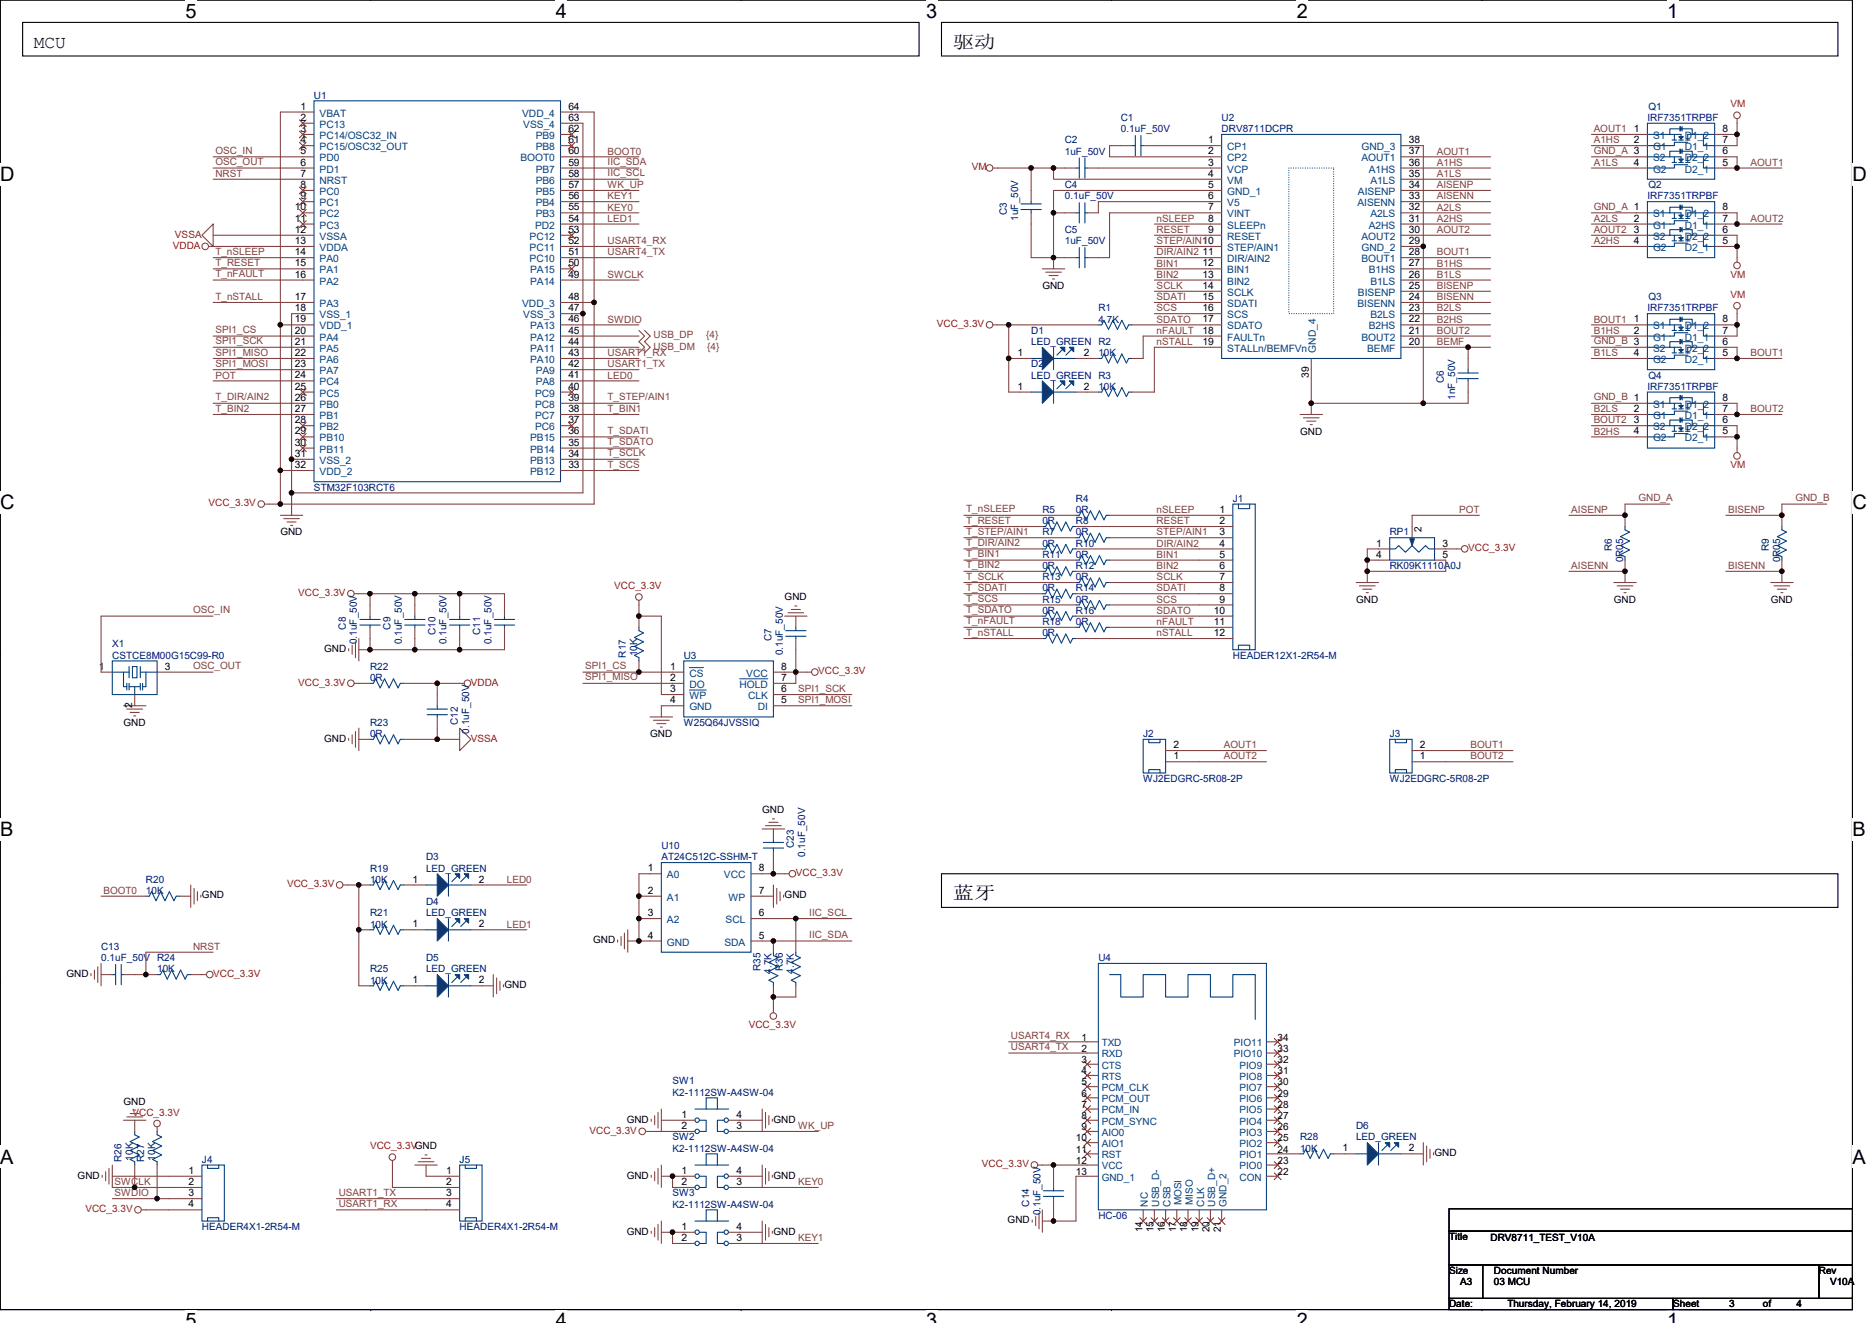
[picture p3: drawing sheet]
<svg xmlns="http://www.w3.org/2000/svg" width="297mm" height="210mm" viewBox="0 0 297 210" stroke-linecap="round" stroke-linejoin="round" font-family="sans-serif">
<defs><g id="words">
<g font-size="3.2">
<text x="29.4" y="2.8">5</text>
<text x="88.2" y="2.8">4</text>
<text x="147" y="2.8">3</text>
<text x="205.8" y="2.8">2</text>
<text x="264.5" y="2.8">1</text>
<text x="0" y="28.8">D</text>
<text x="293.9" y="28.8">D</text>
<text x="0" y="80.8">C</text>
<text x="293.9" y="80.8">C</text>
<text x="0" y="132.7">B</text>
<text x="293.9" y="132.7">B</text>
<text x="0" y="184.7">A</text>
<text x="293.9" y="184.7">A</text>
<text x="29.4" y="210.7">5</text>
<text x="88.2" y="210.7">4</text>
<text x="147" y="210.7">3</text>
<text x="205.8" y="210.7">2</text>
<text x="264.5" y="210.7">1</text>
</g>
<g font-size="2.8">
<text x="5.4" y="7.6">MCU</text>
<text x="151.2" y="7.6">驱动</text>
<text x="151.2" y="142.7">蓝牙</text>
</g>
<g font-size="1.6">
<text x="47.7" y="17.4">1</text>
<text x="90.2" y="17.4">64</text>
<text x="47.7" y="19.2">2</text>
<text x="47.7" y="21">3</text>
<text x="47.7" y="22.7">4</text>
<text x="90.2" y="19.2">63</text>
<text x="90.2" y="22.7">61</text>
<text x="90.2" y="21">62</text>
<text x="191.7" y="22.7">1</text>
<text x="223.5" y="22.7">38</text>
<text x="259.3" y="21">1</text>
<text x="259.3" y="22.7">2</text>
<text x="273.3" y="22.7">7</text>
<text x="273.3" y="21">8</text>
<text x="47.7" y="24.5">5</text>
<text x="47.7" y="26.3">6</text>
<text x="47.7" y="28.1">7</text>
<text x="47.7" y="29.8">8</text>
<text x="90.2" y="24.5">60</text>
<text x="90.2" y="29.8">57</text>
<text x="90.2" y="28.1">58</text>
<text x="90.2" y="26.3">59</text>
<text x="191.7" y="24.5">2</text>
<text x="191.7" y="26.3">3</text>
<text x="191.7" y="28.1">4</text>
<text x="191.7" y="29.8">5</text>
<text x="223.5" y="26.3">36</text>
<text x="223.5" y="24.5">37</text>
<text x="223.5" y="29.8">34</text>
<text x="223.5" y="28.1">35</text>
<text x="259.3" y="26.3">4</text>
<text x="273.3" y="26.3">5</text>
<text x="273.3" y="24.5">6</text>
<text x="46.8" y="33.4">10</text>
<text x="46.8" y="35.2">11</text>
<text x="47.7" y="31.6">9</text>
<text x="90.2" y="35.2">54</text>
<text x="90.2" y="33.4">55</text>
<text x="90.2" y="31.6">56</text>
<text x="191.7" y="31.6">6</text>
<text x="191.7" y="33.4">7</text>
<text x="191.7" y="35.2">8</text>
<text x="223.5" y="35.2">31</text>
<text x="223.5" y="31.6">33</text>
<text x="223.5" y="33.4">32</text>
<text x="259.3" y="35.2">2</text>
<text x="273.3" y="35.2">7</text>
<text x="273.3" y="33.4">8</text>
<text x="46.8" y="37">12</text>
<text x="46.8" y="38.7">13</text>
<text x="46.8" y="40.5">14</text>
<text x="90.2" y="40.5">51</text>
<text x="90.2" y="38.7">52</text>
<text x="90.2" y="37">53</text>
<text x="190.8" y="38.7">10</text>
<text x="190.8" y="40.5">11</text>
<text x="191.7" y="37">9</text>
<text x="223.5" y="38.7">29</text>
<text x="223.5" y="40.5">28</text>
<text x="223.5" y="37">30</text>
<text x="259.3" y="37">3</text>
<text x="259.3" y="38.7">4</text>
<text x="273.3" y="38.7">5</text>
<text x="273.3" y="37">6</text>
<text x="46.8" y="42.3">15</text>
<text x="46.8" y="44.1">16</text>
<text x="46.8" y="47.6">17</text>
<text x="90.2" y="47.6">48</text>
<text x="90.2" y="44.1">49</text>
<text x="90.2" y="42.3">50</text>
<text x="165.4" y="45.9">GND</text>
<text x="190.8" y="42.3">12</text>
<text x="190.8" y="44.1">13</text>
<text x="190.8" y="45.8">14</text>
<text x="190.8" y="47.6">15</text>
<text x="223.5" y="42.3">27</text>
<text x="223.5" y="47.6">24</text>
<text x="223.5" y="45.8">25</text>
<text x="223.5" y="44.1">26</text>
<text x="46.8" y="49.4">18</text>
<text x="46.8" y="51.2">19</text>
<text x="46.8" y="53">20</text>
<text x="90.2" y="49.4">47</text>
<text x="90.2" y="53">45</text>
<text x="90.2" y="51.2">46</text>
<text x="190.8" y="49.4">16</text>
<text x="190.8" y="51.2">17</text>
<text x="190.8" y="53">18</text>
<text x="223.5" y="51.2">22</text>
<text x="223.5" y="53">21</text>
<text x="223.5" y="49.4">23</text>
<text x="259.3" y="51.2">1</text>
<text x="259.3" y="53">2</text>
<text x="273.3" y="53">7</text>
<text x="273.3" y="51.2">8</text>
<text x="46.8" y="54.7">21</text>
<text x="46.8" y="56.5">22</text>
<text x="46.8" y="58.3">23</text>
<text x="90.2" y="58.3">42</text>
<text x="90.2" y="56.5">43</text>
<text x="90.2" y="54.7">44</text>
<text x="161.5" y="56.5">1</text>
<text x="172" y="56.5">2</text>
<text x="190.8" y="54.7">19</text>
<text x="207.7" y="60" transform="rotate(-90 207.7 60)">39</text>
<text x="223.5" y="54.7">20</text>
<text x="259.3" y="56.5">4</text>
<text x="273.3" y="56.5">5</text>
<text x="273.3" y="54.7">6</text>
<text x="46.8" y="60.1">24</text>
<text x="46.8" y="61.8">25</text>
<text x="46.8" y="63.6">26</text>
<text x="46.8" y="65.4">27</text>
<text x="90.2" y="65.4">38</text>
<text x="90.2" y="63.6">39</text>
<text x="90.2" y="61.8">40</text>
<text x="90.2" y="60.1">41</text>
<text x="161.5" y="61.8">1</text>
<text x="172" y="61.8">2</text>
<text x="259.3" y="65.4">2</text>
<text x="273.3" y="65.4">7</text>
<text x="273.3" y="63.6">8</text>
<text x="46.8" y="67.2">28</text>
<text x="46.8" y="69">29</text>
<text x="46.8" y="70.7">30</text>
<text x="90.2" y="67.2">37</text>
<text x="90.2" y="70.7">35</text>
<text x="90.2" y="69">36</text>
<text x="206.3" y="69">GND</text>
<text x="259.3" y="67.2">3</text>
<text x="259.3" y="69">4</text>
<text x="273.3" y="69">5</text>
<text x="273.3" y="67.2">6</text>
<text x="46.8" y="72.5">31</text>
<text x="46.8" y="74.3">32</text>
<text x="90.2" y="74.3">33</text>
<text x="90.2" y="72.5">34</text>
<text x="193.5" y="81.4">1</text>
<text x="193.5" y="83.2">2</text>
<text x="44.5" y="85">GND</text>
<text x="193.5" y="85">3</text>
<text x="193.5" y="86.7">4</text>
<text x="193.5" y="88.5">5</text>
<text x="218.4" y="86.7">1</text>
<text x="218.4" y="88.5">4</text>
<text x="225.5" y="84.5" transform="rotate(-90 225.5 84.5)">2</text>
<text x="228.9" y="86.7">3</text>
<text x="228.9" y="88.5">5</text>
<text x="124.5" y="95.3">GND</text>
<text x="193.5" y="90.3">6</text>
<text x="193.5" y="92.1">7</text>
<text x="193.5" y="93.9">8</text>
<text x="193.5" y="95.6">9</text>
<text x="215.2" y="95.7">GND</text>
<text x="256.1" y="95.7">GND</text>
<text x="281" y="95.7">GND</text>
<text x="192.6" y="97.4">10</text>
<text x="192.6" y="99.2">11</text>
<text x="192.6" y="101">12</text>
<text x="15.7" y="106.3">1</text>
<text x="26.2" y="106.3">3</text>
<text x="51.4" y="103.5">GND</text>
<text x="106.4" y="106.3">1</text>
<text x="124" y="106.3">8</text>
<text x="21" y="112.4" transform="rotate(-90 21 112.4)">2</text>
<text x="106.4" y="108.1">2</text>
<text x="106.4" y="111.6">4</text>
<text x="106.4" y="109.9">3</text>
<text x="124" y="111.6">5</text>
<text x="124" y="108.1">7</text>
<text x="124" y="109.9">6</text>
<text x="19.6" y="115.2">GND</text>
<text x="51.4" y="117.7">GND</text>
<text x="103.2" y="117">GND</text>
<text x="186.2" y="118.7">2</text>
<text x="225.3" y="118.7">2</text>
<text x="186.2" y="120.5">1</text>
<text x="225.3" y="120.5">1</text>
<text x="120.9" y="129.1">GND</text>
<text x="32" y="142.6">GND</text>
<text x="65.5" y="140.1">1</text>
<text x="76" y="140.1">2</text>
<text x="102.8" y="138.3">1</text>
<text x="102.8" y="141.9">2</text>
<text x="120.4" y="138.3">8</text>
<text x="120.4" y="141.9">7</text>
<text x="124.5" y="142.6">GND</text>
<text x="65.5" y="147.2">1</text>
<text x="76" y="147.2">2</text>
<text x="94.1" y="149.7">GND</text>
<text x="102.8" y="145.4">3</text>
<text x="102.8" y="149">4</text>
<text x="120.4" y="149">5</text>
<text x="120.4" y="145.4">6</text>
<text x="10.5" y="155">GND</text>
<text x="65.5" y="156.1">1</text>
<text x="76" y="156.1">2</text>
<text x="80" y="156.8">GND</text>
<text x="171.6" y="165.2">1</text>
<text x="171.6" y="166.9">2</text>
<text x="202.7" y="166.9">33</text>
<text x="202.7" y="165.2">34</text>
<text x="171.6" y="168.7">3</text>
<text x="171.6" y="170.5">4</text>
<text x="171.6" y="172.3">5</text>
<text x="202.7" y="172.3">30</text>
<text x="202.7" y="170.5">31</text>
<text x="202.7" y="168.7">32</text>
<text x="19.6" y="175.3">GND</text>
<text x="99.4" y="178.2">GND</text>
<text x="108.1" y="177.4">1</text>
<text x="108.1" y="179.2">2</text>
<text x="116.9" y="177.4">4</text>
<text x="116.9" y="179.2">3</text>
<text x="122.7" y="178.2">GND</text>
<text x="171.6" y="174.1">6</text>
<text x="171.6" y="175.8">7</text>
<text x="171.6" y="177.6">8</text>
<text x="171.6" y="179.4">9</text>
<text x="202.7" y="179.4">26</text>
<text x="202.7" y="177.6">27</text>
<text x="202.7" y="175.8">28</text>
<text x="202.7" y="174.1">29</text>
<text x="170.7" y="181.2">10</text>
<text x="170.7" y="182.9">11</text>
<text x="170.7" y="184.7">12</text>
<text x="202.7" y="184.7">23</text>
<text x="202.7" y="182.9">24</text>
<text x="202.7" y="181.2">25</text>
<text x="213" y="182.8">1</text>
<text x="223.5" y="182.8">2</text>
<text x="227.6" y="183.5">GND</text>
<text x="12.3" y="187">GND</text>
<text x="29.9" y="186.3">1</text>
<text x="29.9" y="188.1">2</text>
<text x="29.9" y="189.9">3</text>
<text x="29.9" y="191.6">4</text>
<text x="70.8" y="186.3">1</text>
<text x="70.8" y="188.1">2</text>
<text x="70.8" y="189.9">3</text>
<text x="70.8" y="191.6">4</text>
<text x="99.4" y="187">GND</text>
<text x="108.1" y="186.3">1</text>
<text x="108.1" y="188.1">2</text>
<text x="116.9" y="186.3">4</text>
<text x="116.9" y="188.1">3</text>
<text x="122.7" y="187">GND</text>
<text x="170.7" y="186.5">13</text>
<text x="202.7" y="186.5">22</text>
<text x="99.4" y="195.9">GND</text>
<text x="108.1" y="195.2">1</text>
<text x="108.1" y="197">2</text>
<text x="116.9" y="195.2">4</text>
<text x="116.9" y="197">3</text>
<text x="122.7" y="195.9">GND</text>
<text x="159.9" y="194.2">GND</text>
<text x="181.3" y="195.6" transform="rotate(-90 181.3 195.6)">14</text>
<text x="183" y="195.6" transform="rotate(-90 183 195.6)">15</text>
<text x="184.8" y="195.6" transform="rotate(-90 184.8 195.6)">16</text>
<text x="186.6" y="195.6" transform="rotate(-90 186.6 195.6)">17</text>
<text x="188.4" y="195.6" transform="rotate(-90 188.4 195.6)">18</text>
<text x="190.2" y="195.6" transform="rotate(-90 190.2 195.6)">19</text>
<text x="191.9" y="195.6" transform="rotate(-90 191.9 195.6)">20</text>
<text x="193.7" y="195.6" transform="rotate(-90 193.7 195.6)">21</text>
<text x="229.9" y="196.8">Title</text>
<text x="236.5" y="197">DRV8711_TEST_V10A</text>
<text x="229.9" y="202.2">Size</text>
<text x="231.7" y="203.9">A3</text>
<text x="237" y="203.9">03 MCU</text>
<text x="237" y="202.2">Document Number</text>
<text x="288.6" y="202.2">Rev</text>
<text x="290.4" y="203.9">V10A</text>
<text x="229.9" y="207.5">Date:</text>
<text x="239.2" y="207.5">Thursday, February 14, 2019</text>
<text x="265.5" y="207.5">Sheet</text>
<text x="274.4" y="207.5">3</text>
<text x="279.7" y="207.5">of</text>
<text x="285" y="207.5">4</text>
</g>
<g font-size="1.6" fill="#000080">
<text x="49.8" y="15.6">U1</text>
<text x="261.6" y="17.4">Q1</text>
<text x="168.9" y="22.8">C2</text>
<text x="177.8" y="19.2">C1</text>
<text x="177.8" y="21">0.1uF_50V</text>
<text x="193.8" y="19.2">U2</text>
<text x="193.8" y="21">DRV8711DCPR</text>
<text x="261.4" y="19.2">IRF7351TRPBF</text>
<text x="168.9" y="29.9">C4</text>
<text x="168.9" y="24.5">1uF_50V</text>
<text x="261.6" y="29.9">Q2</text>
<text x="159.8" y="34.1" transform="rotate(-90 159.8 34.1)">C3</text>
<text x="161.5" y="35" transform="rotate(-90 161.5 35)">1uF_50V</text>
<text x="168.9" y="31.6">0.1uF_50V</text>
<text x="261.4" y="31.6">IRF7351TRPBF</text>
<text x="168.9" y="37">C5</text>
<text x="168.9" y="38.8">1uF_50V</text>
<text x="261.6" y="47.6">Q3</text>
<text x="163.6" y="53">D1</text>
<text x="174.3" y="49.4">R1</text>
<text x="174.3" y="51.2">4.7K</text>
<text x="261.4" y="49.4">IRF7351TRPBF</text>
<text x="163.6" y="54.8">LED_GREEN R2</text>
<text x="163.6" y="58.3">D2</text>
<text x="174.3" y="56.5">10K</text>
<text x="163.6" y="60.1">LED_GREEN R3</text>
<text x="174.3" y="61.9">10K</text>
<text x="229.1" y="60.8" transform="rotate(-90 229.1 60.8)">C6</text>
<text x="230.9" y="63.5" transform="rotate(-90 230.9 63.5)">1nF_50V</text>
<text x="261.4" y="61.9">IRF7351TRPBF</text>
<text x="261.6" y="60.1">Q4</text>
<text x="49.8" y="77.9">STM32F103RCT6</text>
<text x="165.4" y="81.4">R5</text>
<text x="165.4" y="83.2">0R</text>
<text x="170.7" y="83.2">R8</text>
<text x="170.7" y="79.7">R4</text>
<text x="170.7" y="81.4">0R</text>
<text x="195.6" y="79.7">J1</text>
<text x="165.4" y="85">R7</text>
<text x="165.4" y="86.8">0R</text>
<text x="165.4" y="88.5">R11</text>
<text x="170.7" y="85">0R</text>
<text x="170.7" y="86.8">R10</text>
<text x="170.7" y="88.5">0R</text>
<text x="220.5" y="85">RP1</text>
<text x="255.8" y="87.5" transform="rotate(-90 255.8 87.5)">R6</text>
<text x="257.6" y="89.3" transform="rotate(-90 257.6 89.3)">0R05</text>
<text x="280.7" y="87.5" transform="rotate(-90 280.7 87.5)">R9</text>
<text x="282.4" y="89.3" transform="rotate(-90 282.4 89.3)">0R05</text>
<text x="165.4" y="92.1">R13</text>
<text x="165.4" y="93.9">0R</text>
<text x="165.4" y="95.7">R15</text>
<text x="165.4" y="90.3">0R</text>
<text x="170.7" y="90.3">R12</text>
<text x="170.7" y="92.1">0R</text>
<text x="170.7" y="93.9">R14</text>
<text x="170.7" y="95.7">0R</text>
<text x="220.5" y="90.3">RK09K1110A0J</text>
<text x="54.9" y="99.9" transform="rotate(-90 54.9 99.9)">C8</text>
<text x="62" y="99.9" transform="rotate(-90 62 99.9)">C9</text>
<text x="69.1" y="100.8" transform="rotate(-90 69.1 100.8)">C10</text>
<text x="76.2" y="100.8" transform="rotate(-90 76.2 100.8)">C11</text>
<text x="122.4" y="101.7" transform="rotate(-90 122.4 101.7)">C7</text>
<text x="165.4" y="99.2">R18</text>
<text x="165.4" y="101">0R</text>
<text x="165.4" y="97.4">0R</text>
<text x="170.7" y="97.4">R16</text>
<text x="170.7" y="99.2">0R</text>
<text x="17.8" y="102.8">X1</text>
<text x="17.8" y="104.5">CSTCE8M00G15C99-R0</text>
<text x="56.6" y="102.2" transform="rotate(-90 56.6 102.2)">0.1uF_50V</text>
<text x="58.7" y="106.3">R22</text>
<text x="63.8" y="102.2" transform="rotate(-90 63.8 102.2)">0.1uF_50V</text>
<text x="70.9" y="102.2" transform="rotate(-90 70.9 102.2)">0.1uF_50V</text>
<text x="78" y="102.2" transform="rotate(-90 78 102.2)">0.1uF_50V</text>
<text x="99.3" y="104.4" transform="rotate(-90 99.3 104.4)">R17</text>
<text x="101.1" y="104.2" transform="rotate(-90 101.1 104.2)">10K</text>
<text x="108.5" y="104.5">U3</text>
<text x="124.2" y="104" transform="rotate(-90 124.2 104)">0.1uF_50V</text>
<text x="195.6" y="104.5">HEADER12X1-2R54-M</text>
<text x="58.7" y="108.1">0R</text>
<text x="58.7" y="115.2">R23</text>
<text x="58.7" y="117">0R</text>
<text x="72.6" y="115" transform="rotate(-90 72.6 115)">C12</text>
<text x="74.4" y="116.5" transform="rotate(-90 74.4 116.5)">0.1uF_50V</text>
<text x="108.5" y="115.2">W25Q64JVSSIQ</text>
<text x="181.4" y="117">J2</text>
<text x="220.5" y="117">J3</text>
<text x="181.4" y="124.1">WJ2EDGRC-5R08-2P</text>
<text x="220.5" y="124.1">WJ2EDGRC-5R08-2P</text>
<text x="67.6" y="136.5">D3</text>
<text x="104.9" y="134.8">U10</text>
<text x="104.9" y="136.5">AT24C512C-SSHM-T</text>
<text x="126" y="134.6" transform="rotate(-90 126 134.6)">C23</text>
<text x="127.8" y="136" transform="rotate(-90 127.8 136)">0.1uF_50V</text>
<text x="23.2" y="140.1">R20</text>
<text x="23.2" y="141.9">10K</text>
<text x="58.7" y="138.3">R19</text>
<text x="58.7" y="140.1">10K</text>
<text x="67.6" y="143.7">D4</text>
<text x="67.6" y="138.3">LED_GREEN</text>
<text x="58.7" y="145.4">R21</text>
<text x="58.7" y="147.2">10K</text>
<text x="67.6" y="145.4">LED_GREEN</text>
<text x="16" y="150.8">C13</text>
<text x="16" y="152.5">0.1uF_50V R24</text>
<text x="24.9" y="154.3">10K</text>
<text x="58.7" y="154.3">R25</text>
<text x="67.6" y="152.5">D5</text>
<text x="67.6" y="154.3">LED_GREEN</text>
<text x="120.6" y="154.2" transform="rotate(-90 120.6 154.2)">R35</text>
<text x="122.4" y="154.5" transform="rotate(-90 122.4 154.5)">4.7K</text>
<text x="124.2" y="154.2" transform="rotate(-90 124.2 154.2)">R36</text>
<text x="126" y="154.5" transform="rotate(-90 126 154.5)">4.7K</text>
<text x="174.3" y="152.5">U4</text>
<text x="58.7" y="156.1">10K</text>
<text x="106.7" y="172.1">SW1</text>
<text x="106.7" y="173.9">K2-1112SW-A4SW-04</text>
<text x="215.2" y="179.2">D6</text>
<text x="19.3" y="184.4" transform="rotate(-90 19.3 184.4)">R26</text>
<text x="21.1" y="184.2" transform="rotate(-90 21.1 184.2)">10K</text>
<text x="22.9" y="184.4" transform="rotate(-90 22.9 184.4)">R27</text>
<text x="24.6" y="184.2" transform="rotate(-90 24.6 184.2)">10K</text>
<text x="32" y="184.6">J4</text>
<text x="72.9" y="184.6">J5</text>
<text x="106.7" y="181">SW2</text>
<text x="106.7" y="182.8">K2-1112SW-A4SW-04</text>
<text x="206.3" y="181">R28</text>
<text x="206.3" y="182.8">10K</text>
<text x="215.2" y="181">LED_GREEN</text>
<text x="106.7" y="189.9">SW3</text>
<text x="106.7" y="191.7">K2-1112SW-A4SW-04</text>
<text x="163.3" y="191.5" transform="rotate(-90 163.3 191.5)">C14</text>
<text x="32" y="195.2">HEADER4X1-2R54-M</text>
<text x="72.9" y="195.2">HEADER4X1-2R54-M</text>
<text x="165.1" y="192.9" transform="rotate(-90 165.1 192.9)">0.1uF_50V</text>
<text x="174.3" y="193.4">HC-06</text>
</g>
<g font-size="1.6" fill="#f00">
<text x="274.6" y="17.1">VM</text>
<text x="154.2" y="27">VM</text>
<text x="27.4" y="39.5">VDDA</text>
<text x="27.8" y="37.7">VSSA</text>
<text x="274.6" y="44.1">VM</text>
<text x="274.6" y="47.3">VM</text>
<text x="148.7" y="51.9">VCC_3.3V</text>
<text x="274.6" y="74.3">VM</text>
<text x="33.1" y="80.4">VCC_3.3V</text>
<text x="233" y="87.5">VCC_3.3V</text>
<text x="47.3" y="94.6">VCC_3.3V</text>
<text x="97.5" y="93.5">VCC_3.3V</text>
<text x="129.8" y="107">VCC_3.3V</text>
<text x="47.3" y="108.8">VCC_3.3V</text>
<text x="74.7" y="108.8">VDDA</text>
<text x="74.7" y="117.7">VSSA</text>
<text x="45.5" y="140.8">VCC_3.3V</text>
<text x="126.3" y="139">VCC_3.3V</text>
<text x="33.8" y="155">VCC_3.3V</text>
<text x="118.8" y="163.2">VCC_3.3V</text>
<text x="21" y="177.1">VCC_3.3V</text>
<text x="93.6" y="179.9">VCC_3.3V</text>
<text x="58.7" y="182.4">VCC_3.3VGND</text>
<text x="155.8" y="185.3">VCC_3.3V</text>
<text x="13.5" y="192.4">VCC_3.3V</text>
</g>
<g font-size="1.6" fill="#004080">
<text x="50.7" y="18.5">VBAT</text>
<text x="50.7" y="20.3">PC13</text>
<text x="50.7" y="22.1">PC14/OSC32_IN</text>
<text x="50.7" y="23.8">PC15/OSC32_OUT</text>
<text x="82.9" y="18.5">VDD_4</text>
<text x="83" y="20.3">VSS_4</text>
<text x="85" y="23.8">PB8</text>
<text x="85" y="22.1">PB9</text>
<text x="194.7" y="23.8">CP1</text>
<text x="216" y="23.8">GND_3</text>
<text x="262.3" y="22.1">S1</text>
<text x="262.3" y="23.8">G1</text>
<text x="267.4" y="23.8">D1_1</text>
<text x="267.4" y="22.1">D1_2</text>
<text x="50.7" y="25.6">PD0</text>
<text x="50.7" y="27.4">PD1</text>
<text x="50.7" y="29.2">NRST</text>
<text x="82.6" y="25.6">BOOT0</text>
<text x="85" y="29.2">PB6</text>
<text x="85" y="27.4">PB7</text>
<text x="194.7" y="25.6">CP2</text>
<text x="194.7" y="27.4">VCP</text>
<text x="194.7" y="29.2">VM</text>
<text x="216" y="25.6">AOUT1</text>
<text x="217.2" y="27.4">A1HS</text>
<text x="217.5" y="29.2">A1LS</text>
<text x="262.3" y="25.6">S2</text>
<text x="262.3" y="27.4">G2</text>
<text x="267.4" y="27.4">D2_1</text>
<text x="267.4" y="25.6">D2_2</text>
<text x="50.7" y="30.9">PC0</text>
<text x="50.7" y="32.7">PC1</text>
<text x="50.7" y="34.5">PC2</text>
<text x="85" y="34.5">PB3</text>
<text x="85" y="32.7">PB4</text>
<text x="85" y="30.9">PB5</text>
<text x="194.7" y="30.9">GND_1</text>
<text x="194.7" y="32.7">V5</text>
<text x="194.7" y="34.5">VINT</text>
<text x="215.4" y="32.7">AISENN</text>
<text x="215.5" y="30.9">AISENP</text>
<text x="217.5" y="34.5">A2LS</text>
<text x="262.3" y="34.5">S1</text>
<text x="267.4" y="34.5">D1_2</text>
<text x="50.7" y="36.3">PC3</text>
<text x="50.7" y="38.1">VSSA</text>
<text x="50.7" y="39.8">VDDA</text>
<text x="50.7" y="41.6">PA0</text>
<text x="84" y="41.6">PC10</text>
<text x="84" y="39.8">PC11</text>
<text x="84" y="38.1">PC12</text>
<text x="84.9" y="36.3">PD2</text>
<text x="194.7" y="36.3">SLEEPn</text>
<text x="194.7" y="38.1">RESET</text>
<text x="194.7" y="39.8">STEP/AIN1</text>
<text x="194.7" y="41.6">DIR/AIN2</text>
<text x="216" y="41.6">BOUT1</text>
<text x="216" y="38.1">AOUT2</text>
<text x="216" y="39.8">GND_2</text>
<text x="217.2" y="36.3">A2HS</text>
<text x="262.3" y="36.3">G1</text>
<text x="262.3" y="38.1">S2</text>
<text x="262.3" y="39.8">G2</text>
<text x="267.4" y="39.8">D2_1</text>
<text x="267.4" y="38.1">D2_2</text>
<text x="267.4" y="36.3">D1_1</text>
<text x="50.7" y="43.4">PA1</text>
<text x="50.7" y="45.2">PA2</text>
<text x="84.1" y="45.2">PA14</text>
<text x="84.1" y="43.4">PA15</text>
<text x="194.7" y="43.4">BIN1</text>
<text x="194.7" y="45.2">BIN2</text>
<text x="194.7" y="46.9">SCLK</text>
<text x="215.5" y="46.9">BISENP</text>
<text x="217.2" y="43.4">B1HS</text>
<text x="217.5" y="45.2">B1LS</text>
<text x="50.7" y="48.7">PA3</text>
<text x="50.7" y="50.5">VSS_1</text>
<text x="50.7" y="52.3">VDD_1</text>
<text x="82.9" y="48.7">VDD_3</text>
<text x="83" y="50.5">VSS_3</text>
<text x="84.1" y="52.3">PA13</text>
<text x="194.7" y="48.7">SDATI</text>
<text x="194.7" y="50.5">SCS</text>
<text x="194.7" y="52.3">SDATO</text>
<text x="215.4" y="48.7">BISENN</text>
<text x="217.2" y="52.3">B2HS</text>
<text x="217.5" y="50.5">B2LS</text>
<text x="262.3" y="52.3">S1</text>
<text x="267.4" y="52.3">D1_2</text>
<text x="50.7" y="54.1">PA4</text>
<text x="50.7" y="55.8">PA5</text>
<text x="50.7" y="57.6">PA6</text>
<text x="50.7" y="59.4">PA7</text>
<text x="84.1" y="57.6">PA10</text>
<text x="84.1" y="55.8">PA11</text>
<text x="84.1" y="54.1">PA12</text>
<text x="85" y="59.4">PA9</text>
<text x="194.7" y="54.1">FAULTn</text>
<text x="194.7" y="55.8">STALLn/BEMFVn</text>
<text x="208.8" y="56" transform="rotate(-90 208.8 56)">GND_4</text>
<text x="216" y="54.1">BOUT2</text>
<text x="216.9" y="55.8">BEMF</text>
<text x="262.3" y="54.1">G1</text>
<text x="262.3" y="55.8">S2</text>
<text x="262.3" y="57.6">G2</text>
<text x="267.4" y="57.6">D2_1</text>
<text x="267.4" y="55.8">D2_2</text>
<text x="267.4" y="54.1">D1_1</text>
<text x="50.7" y="61.2">PC4</text>
<text x="50.7" y="62.9">PC5</text>
<text x="50.7" y="64.7">PB0</text>
<text x="84.9" y="64.7">PC8</text>
<text x="84.9" y="62.9">PC9</text>
<text x="85" y="61.2">PA8</text>
<text x="262.3" y="64.7">S1</text>
<text x="267.4" y="64.7">D1_2</text>
<text x="50.7" y="66.5">PB1</text>
<text x="50.7" y="68.3">PB2</text>
<text x="50.7" y="70.1">PB10</text>
<text x="50.7" y="71.8">PB11</text>
<text x="84.1" y="71.8">PB14</text>
<text x="84.1" y="70.1">PB15</text>
<text x="84.9" y="68.3">PC6</text>
<text x="84.9" y="66.5">PC7</text>
<text x="262.3" y="66.5">G1</text>
<text x="262.3" y="68.3">S2</text>
<text x="262.3" y="70.1">G2</text>
<text x="267.4" y="70.1">D2_1</text>
<text x="267.4" y="68.3">D2_2</text>
<text x="267.4" y="66.5">D1_1</text>
<text x="50.7" y="73.6">VSS_2</text>
<text x="50.7" y="75.4">VDD_2</text>
<text x="84.1" y="75.4">PB12</text>
<text x="84.1" y="73.6">PB13</text>
<text x="109.4" y="107.4">CS</text>
<text x="118.4" y="107.4">VCC</text>
<text x="109.4" y="109.2">DO</text>
<text x="109.4" y="111">WP</text>
<text x="109.4" y="112.7">GND</text>
<text x="117.4" y="109.2">HOLD</text>
<text x="118.7" y="111">CLK</text>
<text x="120.2" y="112.7">DI</text>
<text x="105.8" y="139.4">A0</text>
<text x="105.8" y="143">A1</text>
<text x="114.9" y="139.4">VCC</text>
<text x="115.6" y="143">WP</text>
<text x="105.8" y="146.5">A2</text>
<text x="115.1" y="146.5">SCL</text>
<text x="105.8" y="150.1">GND</text>
<text x="115" y="150.1">SDA</text>
<text x="174.8" y="166.1">TXD</text>
<text x="174.8" y="167.8">RXD</text>
<text x="195.8" y="167.8">PIO10</text>
<text x="195.8" y="166.1">PIO11</text>
<text x="174.8" y="169.6">CTS</text>
<text x="174.8" y="171.4">RTS</text>
<text x="174.8" y="173.2">PCM_CLK</text>
<text x="196.7" y="173.2">PIO7</text>
<text x="196.7" y="171.4">PIO8</text>
<text x="196.7" y="169.6">PIO9</text>
<text x="174.8" y="174.9">PCM_OUT</text>
<text x="174.8" y="176.7">PCM_IN</text>
<text x="174.8" y="178.5">PCM_SYNC</text>
<text x="196.7" y="178.5">PIO4</text>
<text x="196.7" y="176.7">PIO5</text>
<text x="196.7" y="174.9">PIO6</text>
<text x="174.8" y="180.3">AIO0</text>
<text x="174.8" y="182.1">AIO1</text>
<text x="174.8" y="183.8">RST</text>
<text x="174.8" y="185.6">VCC</text>
<text x="196.7" y="185.6">PIO0</text>
<text x="196.7" y="183.8">PIO1</text>
<text x="196.7" y="182.1">PIO2</text>
<text x="196.7" y="180.3">PIO3</text>
<text x="174.8" y="187.4">GND_1</text>
<text x="182.2" y="191.5" transform="rotate(-90 182.2 191.5)">NC</text>
<text x="183.9" y="191.5" transform="rotate(-90 183.9 191.5)">USB_D-</text>
<text x="185.7" y="191.5" transform="rotate(-90 185.7 191.5)">CSB</text>
<text x="187.5" y="191.3" transform="rotate(-90 187.5 191.3)">MOSI</text>
<text x="189.3" y="191.3" transform="rotate(-90 189.3 191.3)">MISO</text>
<text x="191" y="191.5" transform="rotate(-90 191 191.5)">CLK</text>
<text x="192.8" y="191.5" transform="rotate(-90 192.8 191.5)">USB_D+</text>
<text x="194.6" y="191.5" transform="rotate(-90 194.6 191.5)">GND_2</text>
<text x="196.7" y="187.4">CON</text>
</g>
<g font-size="1.6" fill="#804040">
<text x="252.9" y="21">AOUT1</text>
<text x="252.9" y="22.8">A1HS</text>
<text x="34.2" y="24.4">OSC_IN</text>
<text x="34.2" y="26.2">OSC_OUT</text>
<text x="34.2" y="28.1">NRST</text>
<text x="96.4" y="24.5">BOOT0</text>
<text x="96.4" y="29.8">WK_UP</text>
<text x="96.4" y="28">IIC_SCL</text>
<text x="96.4" y="26.2">IIC_SDA</text>
<text x="228" y="24.5">AOUT1</text>
<text x="228" y="26.3">A1HS</text>
<text x="228" y="28.1">A1LS</text>
<text x="228" y="29.9">AISENP</text>
<text x="252.9" y="24.4">GND_A 3</text>
<text x="252.9" y="26.3">A1LS</text>
<text x="277.8" y="26.3">AOUT1</text>
<text x="96.4" y="35.2">LED1</text>
<text x="96.4" y="33.4">KEY0</text>
<text x="96.4" y="31.6">KEY1</text>
<text x="183.5" y="35.2">nSLEEP</text>
<text x="228" y="31.6">AISENN</text>
<text x="228" y="33.4">A2LS</text>
<text x="228" y="35.2">A2HS</text>
<text x="252.9" y="33.3">GND_A 1</text>
<text x="252.9" y="35.2">A2LS</text>
<text x="277.8" y="35.2">AOUT2</text>
<text x="34.2" y="40.4">T_nSLEEP</text>
<text x="96.4" y="40.4">USART4_TX</text>
<text x="96.4" y="38.7">USART4_RX</text>
<text x="183.5" y="37">RESET</text>
<text x="183.5" y="38.8">STEP/AIN1</text>
<text x="183.5" y="40.5">DIR/AIN2</text>
<text x="228" y="37">AOUT2</text>
<text x="228" y="40.5">BOUT1</text>
<text x="252.9" y="37">AOUT2</text>
<text x="252.9" y="38.8">A2HS</text>
<text x="34.2" y="47.5">T_nSTALL</text>
<text x="34.2" y="42.2">T_RESET</text>
<text x="34.2" y="44">T_nFAULT</text>
<text x="96.4" y="44.1">SWCLK</text>
<text x="183.5" y="42.3">BIN1</text>
<text x="183.5" y="44.1">BIN2</text>
<text x="183.5" y="45.9">SCLK</text>
<text x="183.5" y="47.6">SDATI</text>
<text x="228" y="42.3">B1HS</text>
<text x="228" y="44.1">B1LS</text>
<text x="228" y="45.9">BISENP</text>
<text x="228" y="47.6">BISENN</text>
<text x="34.2" y="52.9">SPI1_CS</text>
<text x="96.4" y="51.2">SWDIO</text>
<text x="103.7" y="53.7">USB_DP</text>
<text x="112.1" y="53.7">{4}</text>
<text x="183.5" y="51.2">SDATO</text>
<text x="183.5" y="49.4">SCS</text>
<text x="183.5" y="53">nFAULT</text>
<text x="228" y="49.4">B2LS</text>
<text x="228" y="51.2">B2HS</text>
<text x="228" y="53">BOUT2</text>
<text x="252.9" y="51.2">BOUT1</text>
<text x="252.9" y="53">B1HS</text>
<text x="34.2" y="54.7">SPI1_SCK</text>
<text x="34.2" y="56.4">SPI1_MISO</text>
<text x="34.2" y="58.2">SPI1_MOSI</text>
<text x="96.4" y="56.4">USART1_RX</text>
<text x="96.4" y="58.2">USART1_TX</text>
<text x="103.7" y="55.5">USB_DM</text>
<text x="112.2" y="55.5">{4}</text>
<text x="183.5" y="54.8">nSTALL</text>
<text x="228" y="54.8">BEMF</text>
<text x="252.9" y="54.7">GND_B 3</text>
<text x="252.9" y="56.5">B1LS</text>
<text x="277.8" y="56.5">BOUT1</text>
<text x="34.2" y="60.1">POT</text>
<text x="34.2" y="63.5">T_DIR/AIN2</text>
<text x="34.2" y="65.3">T_BIN2</text>
<text x="96.4" y="60.1">LED0</text>
<text x="96.4" y="65.3">T_BIN1</text>
<text x="96.4" y="63.5">T_STEP/AIN1</text>
<text x="252.9" y="63.5">GND_B 1</text>
<text x="252.9" y="65.4">B2LS</text>
<text x="277.8" y="65.4">BOUT2</text>
<text x="96.4" y="68.9">T_SDATI</text>
<text x="96.4" y="70.7">T_SDATO</text>
<text x="252.9" y="67.2">BOUT2</text>
<text x="252.9" y="69">B2HS</text>
<text x="96.4" y="72.4">T_SCLK</text>
<text x="96.4" y="74.2">T_SCS</text>
<text x="153.3" y="81.3">T_nSLEEP</text>
<text x="153.3" y="83.1">T_RESET</text>
<text x="183.5" y="81.4">nSLEEP</text>
<text x="183.5" y="83.2">RESET</text>
<text x="231.5" y="81.4">POT</text>
<text x="249.3" y="81.4">AISENP</text>
<text x="260" y="79.5">GND_A</text>
<text x="274.2" y="81.4">BISENP</text>
<text x="284.9" y="79.5">GND_B</text>
<text x="153.3" y="84.9">T_STEP/AIN1</text>
<text x="153.3" y="86.7">T_DIR/AIN2</text>
<text x="153.3" y="88.4">T_BIN1</text>
<text x="183.5" y="85">STEP/AIN1</text>
<text x="183.5" y="86.8">DIR/AIN2</text>
<text x="183.5" y="88.5">BIN1</text>
<text x="153.3" y="90.2">T_BIN2</text>
<text x="153.3" y="92">T_SCLK</text>
<text x="153.3" y="93.8">T_SDATI</text>
<text x="153.3" y="95.5">T_SCS</text>
<text x="183.5" y="90.3">BIN2</text>
<text x="183.5" y="92.1">SCLK</text>
<text x="183.5" y="93.9">SDATI</text>
<text x="183.5" y="95.7">SCS</text>
<text x="249.3" y="90.3">AISENN</text>
<text x="274.2" y="90.3">BISENN</text>
<text x="30.6" y="97.3">OSC_IN</text>
<text x="153.3" y="97.3">T_SDATO</text>
<text x="153.3" y="99.1">T_nFAULT</text>
<text x="153.3" y="100.9">T_nSTALL</text>
<text x="183.5" y="97.4">SDATO</text>
<text x="183.5" y="99.2">nFAULT</text>
<text x="183.5" y="101">nSTALL</text>
<text x="30.6" y="106.2">OSC_OUT</text>
<text x="92.9" y="106.2">SPI1_CS</text>
<text x="92.9" y="108">SPI1_MISO</text>
<text x="126.6" y="109.8">SPI1_SCK</text>
<text x="126.6" y="111.5">SPI1_MOSI</text>
<text x="194.2" y="118.8">AOUT1</text>
<text x="233.3" y="118.8">BOUT1</text>
<text x="194.2" y="120.5">AOUT2</text>
<text x="233.3" y="120.5">BOUT2</text>
<text x="16.4" y="141.9">BOOT0</text>
<text x="80.4" y="140.1">LED0</text>
<text x="80.4" y="147.2">LED1</text>
<text x="128.4" y="145.3">IIC_SCL</text>
<text x="128.4" y="148.9">IIC_SDA</text>
<text x="30.6" y="150.8">NRST</text>
<text x="160.4" y="164.9">USART4_RX</text>
<text x="160.4" y="166.7">USART4_TX</text>
<text x="126.6" y="179.1">WK_UP</text>
<text x="18.2" y="188.1">SWCLK</text>
<text x="18.2" y="189.9">SWDIO</text>
<text x="53.7" y="189.8">USART1_TX</text>
<text x="53.7" y="191.6">USART1_RX</text>
<text x="126.6" y="188.1">KEY0</text>
<text x="126.6" y="197">KEY1</text>
</g>
</g></defs>
<path d="M0 0h293.9v207.9h-293.9z" fill="none" stroke="#000" stroke-width=".17"/>
<g fill="#fff">
<path d="M29.4 0h1.8v3.5h-1.8z"/>
<path d="M29.4 207.9h1.8v2h-1.8z"/>
</g>
<path d="M58.8 0h.1M58.8 207.9h.1" fill="none" stroke="#000" stroke-width=".17"/>
<g fill="#fff">
<path d="M88.2 0h1.8v3.5h-1.8z"/>
<path d="M88.2 207.9h1.8v2h-1.8z"/>
</g>
<path d="M117.6 0h.1M117.6 207.9h.1" fill="none" stroke="#000" stroke-width=".17"/>
<g fill="#fff">
<path d="M147 0h1.7v3.5h-1.7z"/>
<path d="M147 207.9h1.7v2h-1.7z"/>
</g>
<path d="M176.4 0h.1M176.4 207.9h.1" fill="none" stroke="#000" stroke-width=".17"/>
<g fill="#fff">
<path d="M205.8 0h1.7v3.5h-1.7z"/>
<path d="M205.8 207.9h1.7v2h-1.7z"/>
</g>
<path d="M235.2 0h.1M235.2 207.9h.1" fill="none" stroke="#000" stroke-width=".17"/>
<g fill="#fff">
<path d="M264.5 0h1.8v3.5h-1.8z"/>
<path d="M264.5 207.9h1.8v2h-1.8z"/>
<path d="M0 26h2.3v3.5h-2.3z"/>
<path d="M293.9 26h2.3v3.5h-2.3z"/>
<path d="M0 77.9h2.3v3.5h-2.3z"/>
<path d="M293.9 77.9h2.3v3.5h-2.3z"/>
</g>
<path d="M0 52h.1M293.9 52h.1" fill="none" stroke="#000" stroke-width=".17"/>
<g fill="#fff">
<path d="M0 129.9h2.1v3.5h-2.1z"/>
<path d="M293.9 129.9h2.1v3.5h-2.1z"/>
</g>
<path d="M0 103.9h.1M293.9 103.9h.1" fill="none" stroke="#000" stroke-width=".17"/>
<g fill="#fff">
<path d="M0 181.9h2.2v3.5h-2.2z"/>
<path d="M293.9 181.9h2.2v3.5h-2.2z"/>
</g>
<path d="M3.6 3.6h142.2v5.3h-142.2zM149.4 3.6h142.2v5.3h-142.2zM149.4 138.7h142.2v5.3h-142.2zM0 155.9h.1M293.9 155.9h.1M229.9 191.9h64v3.5h-64zM229.9 195.4h64v5.3h-64zM229.9 200.7h5.4v5.4h-5.4zM229.9 206.1h35.6v1.8h-35.6zM235.3 200.7h53.3v5.4h-53.3zM265.5 206.1h28.4v1.8h-28.4zM288.6 200.7h5.3v5.4h-5.3z" fill="none" stroke="#000" stroke-width=".17"/>
<g fill="none" stroke="#804040" stroke-width=".17">
<path d="M48 19.6h1.8M49.8 17.8h-5.3v33.8M88.9 19.6h3.6v30.2M88.9 17.8h5.4v30.2M275.6 18.8v2.5M33.1 39.1h16.7M33.8 26.7h16M33.8 28.4h16M33.8 37.3h16M33.8 35.6v3.5l-1.8-1.8zM33.8 24.9h16M48 21.3h1.8"/>
<path d="M48 23.1h1.8M48 30.2h1.8M48 32h1.8M48 33.8h1.8M48 35.6h1.8M88.9 39.1h12.5M88.9 37.3h1.8M88.9 35.6h12.5M88.9 33.8h12.5M88.9 32h12.5M88.9 30.2h12.5M88.9 28.4h12.5"/>
<path d="M88.9 26.7h12.5M88.9 24.9h12.5M88.9 23.1h1.8M88.9 21.3h1.8M157.6 26.7h6M163.6 33.8v7.1h3.6v1.8M163.6 26.7h3.6M163.6 26.7v5.3M167.2 26.7v1.7h26.6M167.2 33.8v7.1h3.5M167.2 26.7h3.5M167.2 33.8h3.5"/>
<path d="M172.5 26.7h21.3M179.6 23.1h-3.5v1.8h17.7M181.4 23.1h12.4M183.2 35.6h10.6M183.2 37.3h10.6M183.2 39.1h10.6M193.8 32h-19.5v1.8h-1.8M193.8 33.8h-17.7v7.1h-3.6M193.8 30.2h-26.6v3.6M222.3 39.1h3.5M222.3 37.3h14.2M222.3 35.6h14.2"/>
<path d="M222.3 33.8h14.2M222.3 32h14.2M222.3 30.2h14.2M222.3 28.4h14.2M222.3 26.7h14.2M222.3 24.9h14.2M222.3 23.1h3.5v16M225.8 39.1v24.9M252.5 23.1h8.9M252.5 24.9h8.9M252.5 26.7h8.9M252.5 33.8h8.9"/>
<path d="M252.5 35.6h8.9M252.5 37.3h8.9M252.5 39.1h8.9M261.4 21.3h-8.9M272.1 26.7h3.5M272.1 24.9h3.5v1.8M272.1 21.3h3.5M272.1 39.1h3.5M272.1 37.3h3.5v1.8M272.1 35.6h3.5M272.1 33.8h3.5v1.8M275.6 35.6h7.1"/>
<path d="M275.6 39.1v2.5M275.6 21.3v1.8h-3.5M275.6 26.7h7.1M33.8 40.9h16M33.8 42.7h16M33.8 44.4h16M33.8 48h16M33.8 53.3h16M33.8 55.1h16M33.8 56.9h16M33.8 58.7h16M44.5 51.6h5.3"/>
<path d="M44.5 51.6v23.1M49.8 49.8h-3.5v23.1M88.9 58.7h12.5M88.9 56.9h12.5M88.9 55.1h12.5M88.9 53.3h12.5M88.9 51.6h12.5M88.9 49.8h3.6M88.9 48h5.4v32h-49.8M88.9 44.4h12.5M88.9 42.7h1.8M88.9 40.9h12.5"/>
<path d="M92.5 49.8v28.4h-46.2M101.4 52.5l.9 .8-.9 .9 .9 .9-.9 .9M102.3 52.5l.9 .8-.9 .9 .9 .9-.9 .9M157.6 51.6h2.5M160.1 56.9v5.3h3.5M160.1 51.6v5.3M160.1 51.6h14.2M160.1 56.9h3.5M165.4 42.7h3.5M165.9 43.2h2.5M166.5 43.7h1.4M167 44.3h.3"/>
<path d="M170.7 56.9h3.6M174.3 51.6h.1M174.3 56.9h.1M179.6 51.6h14.2M179.6 51.6h.1M179.6 56.9h.1M183.2 40.9h10.6M183.2 42.7h10.6M183.2 44.4h10.6M183.2 46.2h10.6M183.2 48h10.6M183.2 49.8h10.6"/>
<path d="M193.8 53.3h-12.4v3.6h-1.8M193.8 55.1h-10.6v7.1h-3.6M208.1 56.9v7.1M222.3 55.1h10.7M222.3 53.3h14.2M222.3 51.6h14.2M222.3 49.8h14.2M222.3 48h14.2M222.3 46.2h14.2M222.3 44.4h14.2M222.3 42.7h14.2M222.3 40.9h14.2"/>
<path d="M233 55.1v3.6M233 55.1h3.5M252.5 51.6h8.9M252.5 53.3h8.9M252.5 55.1h8.9M252.5 56.9h8.9M272.1 55.1h3.5v1.8M272.1 51.6h3.5M275.6 49.1v2.5M275.6 56.9h-3.5M275.6 51.6v1.7h-3.5M275.6 56.9h7.1"/>
<path d="M33.8 60.5h16M33.8 64h16M33.8 65.8h16M44.5 74.7h5.3M44.5 74.7v5.3M46.3 72.9h3.5M46.3 72.9v5.3M46.3 78.2v3.6M48 62.2h1.8M48 67.6h1.8M48 69.3h1.8M48 71.1h1.8"/>
<path d="M88.9 74.7h12.5M88.9 72.9h12.5M88.9 71.1h12.5M88.9 69.3h12.5M88.9 67.6h1.8M88.9 65.8h12.5M88.9 64h12.5M88.9 62.2h1.8M88.9 60.5h12.5M170.7 62.2h3.6M174.3 62.2h.1M179.6 62.2h.1"/>
<path d="M206.3 65.8h3.5M206.8 66.3h2.5M207.3 66.8h1.5M207.9 67.4h.3M208.1 64v1.8M208.1 64h17.7M233 60.5v3.5h-7.2M252.5 64h8.9M252.5 65.8h8.9M252.5 67.6h8.9M252.5 69.3h8.9M272.1 69.3h3.5"/>
<path d="M272.1 67.6h3.5v1.7M272.1 65.8h3.5M272.1 64h3.5v1.8M275.6 65.8h7.1M275.6 69.3v2.5M33.8 97.8h-17.8v8.9h1.8M42 80h2.5M44.5 81.8h3.5M45 82.3h2.5M45.5 82.8h1.5M46.1 83.4h.3M56.2 94.2h2.5"/>
<path d="M58.7 99.6v3.5M58.7 94.2v3.6M58.7 94.2h7.1M65.8 99.6v3.5M65.8 94.2v3.6M65.8 94.2h7.1M72.9 94.2h7.1v3.6M72.9 99.6v3.5M72.9 94.2v3.6M80 99.6v3.5h-7.1M101.4 97.8h3.5v12.4h3.6M101.4 95.3v2.5"/>
<path d="M101.4 99.6h.1M101.4 97.8v1.8M124.5 97.8h3.6M125 97.3h2.5M125.6 96.7h1.4M126.1 96.2h.3M126.3 97.8v1.8M152.9 81.8h17.8M152.9 85.3h17.8M152.9 88.9h17.8M152.9 92.5h17.8M152.9 96h17.8"/>
<path d="M152.9 99.6h17.8M152.9 83.6h12.5M152.9 87.1h12.5M152.9 90.7h12.5M152.9 94.2h12.5M152.9 97.8h12.5M165.4 94.2h.1M165.4 87.1h.1M165.4 97.8h.1M165.4 90.7h.1M165.4 83.6h.1M170.7 92.5h.1"/>
<path d="M170.7 94.2h.1M170.7 85.3h.1M170.7 87.1h.1M170.7 96h.1M170.7 97.8h.1M170.7 81.8h.1M170.7 88.9h.1M170.7 90.7h.1M170.7 83.6h.1M170.7 99.6h.1M170.7 83.6h24.9M170.7 87.1h24.9"/>
<path d="M170.7 90.7h24.9M170.7 94.2h24.9M170.7 97.8h24.9M176.1 92.5h.1M176.1 85.3h.1M176.1 96h.1M176.1 81.8h.1M176.1 88.9h.1M176.1 99.6h.1M176.1 81.8h19.5M176.1 85.3h19.5M176.1 88.9h19.5"/>
<path d="M176.1 92.5h19.5M176.1 96h19.5M176.1 99.6h19.5M215.2 92.5h3.5M215.7 93h2.5M216.2 93.5h1.5M216.8 94.1h.3M217 90.7v1.8M217 88.9v1.8M220.5 87.1h-3.5v1.8M220.5 88.9h-3.5M227.6 87.1h4.3"/>
<path d="M227.6 88.9h1.8v1.8h-12.4M234.7 81.8h-10.6v3.5M249 90.7h8.8M249 81.8h8.8M256.1 92.5h3.5M256.6 93h2.5M257.1 93.5h1.5M257.7 94.1h.3M257.8 88.9h.1M257.8 83.6h.1M257.8 88.9v1.8M257.8 90.7v1.8"/>
<path d="M257.8 81.8v1.8M265 80h-7.2v1.8M273.9 81.8h8.8M273.9 90.7h8.8M281 92.5h3.5M281.5 93h2.5M282 93.5h1.5M282.6 94.1h.3M282.7 88.9h.1M282.7 83.6h.1M282.7 81.8v1.8M282.7 88.9v1.8"/>
<path d="M282.7 90.7v1.8M289.9 80h-7.2v1.8M17.8 106.7h.1M19.6 112h3.6M20.1 112.5h2.5M20.7 113.1h1.4M21.2 113.6h.3M21.4 110.2h.1M21.4 110.2v1.8M24.9 106.7h8.9M24.9 106.7h.1M55.3 103v.3"/>
<path d="M55.3 117.2v.3M55.9 102.4v1.4M55.9 116.6v1.5M56.2 108.5h2.5M56.4 101.9v2.5M56.4 116.1v2.5M56.9 103.1h1.8M56.9 117.3h1.8M56.9 101.3v3.6M56.9 115.6v3.5M58.7 108.5h.1M58.7 117.3h.1"/>
<path d="M58.7 103.1h7.1M64 108.5h.1M64 117.3h.1M64 117.3h5.4M64 108.5h5.4M65.8 103.1h7.1M69.4 113.8v3.5M69.4 108.5v3.5M69.4 108.5h4.3M69.4 117.3h3.5M72.9 115.6l1.8 1.7-1.8 1.8zM92.5 108.5h16"/>
<path d="M92.5 106.7h8.9M101.4 106.7h7.1M101.4 104.9h.1M101.4 104.9v1.8M103.2 113.8h3.5M103.7 114.3h2.5M104.2 114.9h1.5M104.8 115.4h.3M108.5 112h-3.6v1.8M122.7 112h12.5M122.7 110.2h12.5M122.7 106.7h3.6"/>
<path d="M126.3 101.3v5.4M126.3 106.7v1.8h-3.6M126.3 106.7h2.5M152.9 101.3h12.5M165.4 101.3h.1M170.7 101.3h.1M170.7 101.3h24.9M201 119.1h-16M224.1 119.1h16M104.9 138.7h-3.5v3.5M119.2 138.7h3.5M120.9 131.6h3.6"/>
<path d="M121.5 131h2.5M122 130.5h1.4M122.6 130h.3M122.7 131.6v1.7M122.7 135.1v3.6M122.7 138.7h2.5M185 120.9h16M224.1 120.9h16M14.4 154.5v.4M15 154v1.4M15.5 153.4v2.5M16 142.2h7.2"/>
<path d="M16 154.7h1.8M16 152.9v3.6M23.2 154.7h-3.6M23.2 142.2h.1M23.2 154.7h1.7M24.9 154.7h.1M28.5 142.2h.1M28.5 142.2h1.8M30.3 154.7h2.5M30.3 140.5v3.5M30.3 154.7h.1M30.8 141v2.5"/>
<path d="M31.3 141.5v1.5M31.9 142.1v.3M33.8 151.1h-10.6v3.6M54.4 140.5h2.5M56.9 140.5v7.1M56.9 147.6h1.8M56.9 140.5h1.8M56.9 147.6v8.9h1.8M58.7 147.6h.1M58.7 140.5h.1M58.7 156.5h.1M64 147.6h.1"/>
<path d="M64 140.5h.1M64 156.5h.1M64 147.6h3.6M64 140.5h3.6M64 156.5h3.6M74.7 147.6h8.9M74.7 140.5h8.9M74.7 156.5h3.6M78.3 154.7v3.5M78.8 155.2v2.5M79.3 155.7v1.5M79.9 156.3v.3"/>
<path d="M98 149.2v.3M98.5 148.6v1.5M99.1 148.1v2.5M99.6 149.4h1.8M99.6 147.6v3.5M101.4 142.2v3.6M101.4 142.2h3.5M101.4 149.4h3.5M104.9 145.8h-3.5v3.6M119.2 149.4h3.5M119.2 145.8h7.1M119.2 142.2h3.5"/>
<path d="M122.7 158.2v2.5M122.7 140.5v3.5M122.7 151.1h.1M122.7 156.5h.1M122.7 149.4h12.5M122.7 149.4v1.7M122.7 156.5v1.7M123.3 141v2.5M123.8 141.5v1.5M124.3 142.1v.3M126.3 151.1h.1M126.3 156.5h.1"/>
<path d="M126.3 145.8v5.3M126.3 156.5v1.7h-3.6M126.3 145.8h8.9M19.6 177.8h3.6M20.1 177.3h2.5M20.7 176.7h1.4M21.2 176.2h.3M21.4 179.6h.1M21.4 177.8v1.8M24.9 178.9v.7M24.9 179.6h.1M102.4 179.6h7.9"/>
<path d="M103.3 177.6v.4M103.9 177.1v1.4M104.4 176.6v2.4M104.9 177.8h5.4M104.9 176v3.6M115.6 177.8h5.3M115.6 179.6h14.2M120.9 176v3.6M121.5 176.6v2.4M122 177.1v1.4M122.6 177.6v.4M160.1 167.1h14.2"/>
<path d="M172.5 168.9h1.8M172.5 170.7h1.8M172.5 172.5h1.8M172.5 174.2h1.8M172.5 176h1.8M172.5 177.8h1.8M172.5 179.6h1.8M174.3 165.4h-14.2M201 179.6h1.7M201 177.8h1.7M201 176h1.7M201 174.2h1.7"/>
<path d="M201 172.5h1.7M201 170.7h1.7M201 168.9h1.7M201 167.1h1.7M201 165.4h1.7M16.2 186.5v.4M16.8 186v1.4M17.3 185.4v2.5M17.8 186.7h14.2M17.8 190.2h7.1M17.8 184.9v3.6h3.6M21.4 188.5h10.6"/>
<path d="M21.4 184.9h.1M21.4 184.9v3.6M22.4 192h9.6M24.9 184.9h.1M24.9 184.9v5.3M24.9 190.2h7.1M53.4 190.2h19.5M53.4 192h19.5M62.3 184.2v4.3h10.6M65.8 184.9h3.6M66.4 184.4h2.5M66.9 183.9h1.4"/>
<path d="M67.4 183.3h.4M67.6 184.9v1.8h5.3M103.3 186.5v.4M103.3 195.4v.3M103.9 186v1.4M103.9 194.9v1.4M104.4 185.4v2.5M104.4 194.3v2.5M104.9 186.7h1.8M104.9 195.6h1.8M104.9 184.9v3.6M104.9 193.8v3.6"/>
<path d="M106.7 195.6v1.8h3.6M106.7 186.7v1.8h3.6M106.7 195.6h3.6M106.7 186.7h3.6M115.6 195.6h5.3M115.6 197.4h14.2M115.6 186.7h5.3M115.6 188.5h14.2M120.9 184.9v3.6M120.9 193.8v3.6M121.5 185.4v2.5M121.5 194.3v2.5"/>
<path d="M122 186v1.4M122 194.9v1.4M122.6 186.5v.4M122.6 195.4v.3M163.8 193.6v.4M164.3 193.1v1.4M164.7 184.9h2.5M164.9 192.6v2.5M165.4 192v3.6M165.4 193.8h1.8M167.2 184.9h7.1M167.2 190.2v3.6"/>
<path d="M167.2 184.9v3.6M172.5 181.4h1.8M172.5 183.1h1.8M174.3 186.7h-3.6v7.1h-3.5M181.4 192v1.8M183.2 192v1.8M185 192v1.8M186.7 192v1.8M188.5 192v1.8M190.3 192v1.8M192.1 192v1.8M193.8 192v1.8"/>
<path d="M201 186.7h1.7M201 184.9h1.7M201 181.4h1.7M206.3 183.1h.1M206.3 183.1h-5.3M211.6 183.1h.1M211.6 183.1h3.6M225.8 181.4v3.5M225.8 183.1h-3.5M226.4 181.9v2.5M226.9 182.4v1.5M227.5 183v.3"/>
<circle cx="275.6" cy="18.3" r=".52"/>
<circle cx="32.6" cy="39.1" r=".52"/>
<circle cx="157" cy="26.7" r=".52"/>
<circle cx="157" cy="51.6" r=".52"/>
<circle cx="275.6" cy="42.1" r=".52"/>
<circle cx="275.6" cy="48.5" r=".52"/>
<circle cx="41.4" cy="80" r=".52"/>
<circle cx="275.6" cy="72.4" r=".52"/>
<circle cx="55.7" cy="94.2" r=".52"/>
<circle cx="101.4" cy="94.8" r=".52"/>
<circle cx="232.4" cy="87.1" r=".52"/>
<circle cx="55.7" cy="108.4" r=".52"/>
<circle cx="74.2" cy="108.4" r=".52"/>
<circle cx="129.3" cy="106.7" r=".52"/>
<circle cx="125.7" cy="138.7" r=".52"/>
<circle cx="33.3" cy="154.7" r=".52"/>
<circle cx="53.9" cy="140.5" r=".52"/>
<circle cx="24.9" cy="178.3" r=".52"/>
<circle cx="101.9" cy="179.6" r=".52"/>
<circle cx="122.7" cy="161.3" r=".52"/>
<circle cx="21.9" cy="192" r=".52"/>
<circle cx="62.3" cy="183.7" r=".52"/>
<circle cx="164.1" cy="184.9" r=".52"/>
</g>
<g fill="none" stroke="#003c77" stroke-width=".17">
<path d="M49.8 16h39.1v60.5h-39.1zM261.4 19.6h10.7v8.8h-10.7zM162 33.3h3.2M162 32.4h3.2M163.6 32v.4M163.6 33.3v.5M170.7 33.8h.6M170.7 26.7h.6M171.3 32.2v3.2M171.3 39.3v3.2M171.3 25.1v3.2M172.1 32.2v3.2"/>
<path d="M172.1 39.3v3.2M172.1 25.1v3.2M172.1 33.8h.4M172.1 26.7h.4M179.6 23.1h.5M180.1 21.5v3.2M181 21.5v3.2M181 23.1h.4M193.8 21.3h28.5v35.6h-28.5zM261.4 32h10.7v8.9h-10.7zM261.4 21.3h3.6M261.4 24.9h3.6"/>
<path d="M261.4 33.8h3.6M261.4 37.3h3.6M265 21.3h1.7v.9M265 33.8h1.7v.9M265 24.9h1.7v.9M265 21.3v-.9h3.5v.9M265 24.9v-.9h3.5v.9M265 37.3h1.7v.9M265 33.8v-.9h3.5v.9M265 37.3v-.9h3.5v.9M265.3 22.2h.7M265.3 34.7h.7"/>
<path d="M265.3 25.8h.7M265.3 38.2h.7M265.7 21.3v.9M265.7 33.8v.9M265.7 24.9v.9M265.7 37.3v.9M266.4 22.2h.7M266.4 34.7h.7M266.4 25.8h.7M266.4 38.2h.7M266.9 20.1v.7M266.9 32.5v.8"/>
<path d="M266.9 23.6v.8M266.9 36.1v.7M267.5 22.2h.7M267.5 34.7h.7M267.5 25.8h.7M267.5 38.2h.7M267.8 22.6h-2.1v.5h-4.3M267.8 35h-2.1v.6h-4.3M267.8 26.1h-2.1v.6h-4.3M267.8 38.6h-2.1v.5h-4.3M268.5 24.9h3.6M268.5 21.3h3.6"/>
<path d="M268.5 37.3h3.6M268.5 33.8h3.6M268.5 21.3h-.7v.9M268.5 33.8h-.7v.9M268.5 24.9h-.7v.9M268.5 37.3h-.7v.9M270.3 21.3v1.8h1.8M270.3 24.9v1.8h1.8M270.3 33.8v1.8h1.8M270.3 37.3v1.8h1.8M163.6 56.9h1.8M167.2 55.1v3.6"/>
<path d="M167.2 56.9h3.5M168.6 55.5l-.9 .9M170 55.5l-.9 .9M170.7 40.9h.6M172.1 40.9h.4M174.3 51.6h.5l.4-.8 .7 1.5 .7-1.5 .7 1.5 .7-1.5 .7 1.5 .4-.7h.5M174.3 56.9h.5l.4-.7 .7 1.4 .7-1.4 .7 1.4 .7-1.4 .7 1.4 .4-.7h.5M231.3 59.2h3.3M233 58.7v.5M261.4 49.8h10.7v8.9h-10.7zM261.4 51.6h3.6M261.4 55.1h3.6"/>
<path d="M265 51.6h1.7v.9M265 55.1h1.7v.9M265 51.6v-.9h3.5v.9M265 55.1v-.9h3.5v.9M265.3 52.5h.7M265.3 56h.7M265.7 51.6v.9M265.7 55.1v.9M266.4 52.5h.7M266.4 56h.7M266.9 50.3v.7M266.9 53.9v.7"/>
<path d="M267.5 52.5h.7M267.5 56h.7M267.8 52.8h-2.1v.5h-4.3M267.8 56.4h-2.1v.5h-4.3M268.5 55.1h3.6M268.5 51.6h3.6M268.5 51.6h-.7v.9M268.5 55.1h-.7v.9M270.3 51.6v1.7h1.8M270.3 55.1v1.8h1.8M163.6 62.2h1.8M167.2 60.5v3.5"/>
<path d="M167.2 62.2h3.5M168.6 60.8l-.9 .9M170 60.8l-.9 .9M174.3 62.2h.5l.4-.7 .7 1.4 .7-1.4 .7 1.4 .7-1.4 .7 1.4 .4-.7h.5M231.3 60.1h3.3M233 60.1v.4M261.4 62.2h10.7v8.9h-10.7zM261.4 64h3.6M261.4 67.6h3.6M265 64h1.7v.9M265 67.6h1.7v.9M265 64v-.9h3.5v.9"/>
<path d="M265 67.6v-.9h3.5v.9M265.3 64.9h.7M265.3 68.5h.7M265.7 64v.9M265.7 67.6v.9M266.4 64.9h.7M266.4 68.5h.7M266.9 62.8v.7M266.9 66.3v.7M267.5 64.9h.7M267.5 68.5h.7M267.8 65.3h-2.1v.5h-4.3"/>
<path d="M267.8 68.8h-2.1v.5h-4.3M268.5 67.6h3.6M268.5 64h3.6M268.5 64h-.7v.9M268.5 67.6h-.7v.9M270.3 64v1.8h1.8M270.3 67.6v1.7h1.8M57.1 98.3h3.2M57.1 99.2h3.2M58.7 99.2v.4M58.7 97.8v.5M64.2 98.3h3.2"/>
<path d="M64.2 99.2h3.2M65.8 99.2v.4M65.8 97.8v.5M71.3 98.3h3.2M71.3 99.2h3.2M72.9 99.2v.4M72.9 97.8v.5M78.4 98.3h3.3M78.4 99.2h3.3M80 99.2v.4M80 97.8v.5M101.4 99.6v.5l.7 .4-1.4 .7 1.4 .7-1.4 .7 1.4 .7-1.4 .7 .7 .4v.5"/>
<path d="M126.3 99.6v.5M165.4 94.2h.5l.4-.7 .7 1.5 .7-1.5 .7 1.5 .7-1.5 .7 1.5 .4-.8h.5M165.4 87.1h.5l.4-.7 .7 1.4 .7-1.4 .7 1.4 .7-1.4 .7 1.4 .4-.7h.5M165.4 97.8h.5l.4-.7 .7 1.4 .7-1.4 .7 1.4 .7-1.4 .7 1.4 .4-.7h.5M165.4 90.7h.5l.4-.7 .7 1.4 .7-1.4 .7 1.4 .7-1.4 .7 1.4 .4-.7h.5M165.4 83.6h.5l.4-.8 .7 1.5 .7-1.5 .7 1.5 .7-1.5 .7 1.5 .4-.7h.5M170.7 92.5h.6l.3-.8 .7 1.5 .7-1.5 .8 1.5 .7-1.5 .7 1.5 .3-.7h.6M170.7 85.3h.6l.3-.7 .7 1.5 .7-1.5 .8 1.5 .7-1.5 .7 1.5 .3-.8h.6M170.7 96h.6l.3-.7 .7 1.4 .7-1.4 .8 1.4 .7-1.4 .7 1.4 .3-.7h.6M170.7 81.8h.6l.3-.7 .7 1.4 .7-1.4 .8 1.4 .7-1.4 .7 1.4 .3-.7h.6M170.7 88.9h.6l.3-.7 .7 1.4 .7-1.4 .8 1.4 .7-1.4 .7 1.4 .3-.7h.6M170.7 99.6h.6l.3-.8 .7 1.5 .7-1.5 .8 1.5 .7-1.5 .7 1.5 .3-.7h.6"/>
<path d="M195.6 80h3.6v23.1h-3.6zM196.5 80v.7h1.8v-.7M220.5 87.1h.9l.5-.5 1.1 1.1 1.1-1.1 1 1.1 1.1-1.1 .5 .5h.9M220.5 85.3h7.1v3.6h-7.1zM224.1 85.3v.4M257.8 83.6v.5l.8 .4-1.5 .7 1.5 .7-1.5 .7 1.5 .7-1.5 .7 .7 .4v.5M282.7 83.6v.5l.8 .4-1.5 .7 1.5 .7-1.5 .7 1.5 .7-1.5 .7 .7 .4v.5M17.8 104.9h7.1v5.3h-7.1zM17.8 106.7h2.7M19.6 106.7v2.3h.5M20.1 108.5v1M20.5 109h1.8"/>
<path d="M20.5 105.8v1.8M20.5 108.5v1M21 105.8h.7v1.8h-.7zM21.4 109v1.2M22.3 108.5v1M22.3 106.7h2.6M22.3 105.8v1.8M22.6 108.5v1M23.2 106.7v2.3h-.6M58.7 108.5h.5l.4-.8 .7 1.5 .7-1.5 .7 1.5 .7-1.5 .8 1.5 .3-.7h.5M58.7 117.3h.5l.4-.7 .7 1.5 .7-1.5 .7 1.5 .7-1.5 .8 1.5 .3-.8h.5M67.8 112.5h3.2"/>
<path d="M67.8 113.4h3.2M69.4 113.4v.4M69.4 112v.5M108.5 104.9h14.2v8.9h-14.2zM124.7 100.1h3.2M124.7 101h3.2M126.3 101v.3M165.4 101.3h.5l.4-.7 .7 1.5 .7-1.5 .7 1.5 .7-1.5 .7 1.5 .4-.8h.5M181.4 117.3h3.6v5.4h-3.6zM182.3 117.3v.6h1.8v-.6M196.5 103.1v-.7h1.8v.7M220.5 117.3h3.6v5.4h-3.6z"/>
<path d="M221.4 117.3v.6h1.8v-.6M71.2 138.7v3.5M72.6 139l-.9 .9M74 139l-.9 .9M104.9 136.9h14.3v14.2h-14.3zM121.1 134.6h3.2M121.1 133.7h3.2M122.7 133.3v.4M122.7 134.6v.5M182.3 122.7v-.5h1.8v.5M221.4 122.7v-.5h1.8v.5M17.8 154.7h.5"/>
<path d="M18.3 153.1v3.2M19.2 153.1v3.2M19.2 154.7h.4M23.2 142.2h.5l.3-.7 .8 1.5 .7-1.5 .7 1.5 .7-1.5 .7 1.5 .4-.8h.5M24.9 154.7h.6l.3-.7 .7 1.4 .7-1.4 .8 1.4 .7-1.4 .7 1.4 .3-.7h.6M58.7 147.6h.5l.4-.7 .7 1.4 .7-1.4 .7 1.4 .7-1.4 .8 1.4 .3-.7h.5M58.7 140.5h.5l.4-.8 .7 1.5 .7-1.5 .7 1.5 .7-1.5 .8 1.5 .3-.7h.5M58.7 156.5h.5l.4-.8 .7 1.5 .7-1.5 .7 1.5 .7-1.5 .8 1.5 .3-.7h.5M67.6 147.6h1.8M67.6 140.5h1.8M67.6 156.5h1.8M71.2 145.8v3.6"/>
<path d="M71.2 147.6h3.5M71.2 140.5h3.5M71.2 154.7v3.5M71.2 156.5h3.5M72.6 146.2l-.9 .8M72.6 155l-.9 .9M74 146.2l-.9 .8M74 155l-.9 .9M122.7 151.1v.6l.7 .3-1.4 .7 1.4 .7-1.4 .8 1.4 .7-1.4 .7 .7 .3v.6M126.3 151.1v.6l.7 .3-1.4 .7 1.4 .7-1.4 .8 1.4 .7-1.4 .7 .7 .3v.6M174.3 152.9h26.7v39.1h-26.7zM176.1 154.7h1.7v3.5h3.6v-3.5h3.6v3.5h3.5v-3.5h3.6v3.5h3.5v-3.5h3.6v7.1"/>
<path d="M21.4 179.6v.5l.7 .4-1.4 .7 1.4 .7-1.4 .7 1.4 .7-1.4 .7 .7 .4v.5M24.9 179.6v.5l.8 .4-1.5 .7 1.5 .7-1.5 .7 1.5 .7-1.5 .7 .7 .4v.5M110.3 176h5.3M111 177.8h1.1v1.8h-1.1M112.1 176v-1.8h1.7v1.8M114.9 177.8h-1.1v1.8h1.1M32 184.9h3.6v8.9h-3.6zM32.9 184.9v.5h1.8v-.5M32.9 193.8v-.5h1.8v.5M72.9 184.9h3.6v8.9h-3.6zM73.8 193.8v-.5h1.8v.5M73.8 184.9v.5h1.8v-.5"/>
<path d="M110.3 193.8h5.3M110.3 184.9h5.3M111 195.6h1.1v1.8h-1.1M111 186.7h1.1v1.8h-1.1M112.1 193.8v-1.8h1.7v1.8M112.1 184.9v-1.8h1.7v1.8M114.9 195.6h-1.1v1.8h1.1M114.9 186.7h-1.1v1.8h1.1M165.6 189h3.2M165.6 189.9h3.2M167.2 189.9v.3M167.2 188.5v.5"/>
<path d="M206.3 183.1h.5l.4-.7 .7 1.5 .7-1.5 .7 1.5 .7-1.5 .7 1.5 .4-.8h.5M215.2 183.1h1.8M218.7 181.4v3.5M218.7 183.1h3.6M220.2 181.7l-.9 .9M221.6 181.7l-.9 .9"/>
<circle cx="110.6" cy="177.8" r=".35"/>
<circle cx="110.6" cy="179.6" r=".35"/>
<circle cx="115.2" cy="179.6" r=".35"/>
<circle cx="115.2" cy="177.8" r=".35"/>
<circle cx="110.6" cy="188.5" r=".35"/>
<circle cx="110.6" cy="197.3" r=".35"/>
<circle cx="110.6" cy="186.7" r=".35"/>
<circle cx="110.6" cy="195.6" r=".35"/>
<circle cx="115.2" cy="186.7" r=".35"/>
<circle cx="115.2" cy="188.5" r=".35"/>
<circle cx="115.2" cy="197.3" r=".35"/>
<circle cx="115.2" cy="195.6" r=".35"/>
</g>
<g fill="#003c77" stroke="#003c77" stroke-width=".17">
<path d="M266.4 64.4h.7l-.4 .3z" fill-rule="evenodd"/>
<path d="M266.6 62.8l.3 .3-.3 .4z" fill-rule="evenodd"/>
<path d="M266.4 67.9h.7l-.4 .4z" fill-rule="evenodd"/>
<path d="M266.6 66.3l.3 .4-.3 .3z" fill-rule="evenodd"/>
<path d="M69.4 145.8l1.8 1.8-1.8 1.8z" fill-rule="evenodd"/>
<path d="M72.2 145.8h.7v.7z" fill-rule="evenodd"/>
<path d="M73.7 145.8h.7v.7z" fill-rule="evenodd"/>
<path d="M266.4 21.7h.7l-.4 .4z" fill-rule="evenodd"/>
<path d="M266.6 20.1l.3 .3-.3 .4z" fill-rule="evenodd"/>
<path d="M266.4 25.3h.7l-.4 .3z" fill-rule="evenodd"/>
<path d="M266.6 23.6l.3 .4-.3 .4z" fill-rule="evenodd"/>
<path d="M69.4 138.7l1.8 1.8-1.8 1.7z" fill-rule="evenodd"/>
<path d="M72.2 138.7h.7v.7z" fill-rule="evenodd"/>
<path d="M73.7 138.7h.7v.7z" fill-rule="evenodd"/>
<path d="M69.4 154.7l1.8 1.8-1.8 1.7z" fill-rule="evenodd"/>
<path d="M72.2 154.7h.7v.7z" fill-rule="evenodd"/>
<path d="M73.7 154.7h.7v.7z" fill-rule="evenodd"/>
<path d="M165.4 55.1l1.8 1.8-1.8 1.8z" fill-rule="evenodd"/>
<path d="M168.2 55.1h.7v.7z" fill-rule="evenodd"/>
<path d="M169.7 55.1h.7v.7z" fill-rule="evenodd"/>
<path d="M266.4 51.9h.7l-.4 .4z" fill-rule="evenodd"/>
<path d="M266.6 50.3l.3 .4-.3 .3z" fill-rule="evenodd"/>
<path d="M266.4 55.5h.7l-.4 .3z" fill-rule="evenodd"/>
<path d="M266.6 53.9l.3 .3-.3 .4z" fill-rule="evenodd"/>
<path d="M266.4 34.1h.7l-.4 .4z" fill-rule="evenodd"/>
<path d="M266.6 32.5l.3 .4-.3 .4z" fill-rule="evenodd"/>
<path d="M266.4 37.7h.7l-.4 .4z" fill-rule="evenodd"/>
<path d="M266.6 36.1l.3 .3-.3 .4z" fill-rule="evenodd"/>
<path d="M217 181.4l1.7 1.7-1.7 1.8z" fill-rule="evenodd"/>
<path d="M219.8 181.4h.7v.7z" fill-rule="evenodd"/>
<path d="M221.2 181.4h.7v.7z" fill-rule="evenodd"/>
<path d="M223.7 85.5h.7l-.3 1.1z" fill-rule="evenodd"/>
<path d="M165.4 60.5l1.8 1.7-1.8 1.8z" fill-rule="evenodd"/>
<path d="M168.2 60.5h.7v.7z" fill-rule="evenodd"/>
<path d="M169.7 60.5h.7v.7z" fill-rule="evenodd"/>
</g>
<g fill="none" stroke="#804000" stroke-width=".16">
<path d="M47.5 19l1.1 1.1M48.6 19l-1.1 1.1M47.5 20.8l1.1 1.1M47.5 22.6l1.1 1.1M47.5 29.7l1.1 1.1M47.5 31.5l1.1 1.1M47.5 33.3l1.1 1M47.5 35l1.1 1.1M48.6 20.8l-1.1 1.1M48.6 22.6l-1.1 1.1M48.6 29.7l-1.1 1.1M48.6 31.5l-1.1 1.1"/>
<path d="M48.6 33.3l-1.1 1M48.6 35l-1.1 1.1M90.2 36.8l1.1 1.1M90.2 22.6l1.1 1.1M90.2 20.8l1.1 1.1M91.2 36.8l-1 1.1M91.2 22.6l-1 1.1M91.2 20.8l-1 1.1M90.2 42.1l1.1 1.1M91.2 42.1l-1 1.1M47.5 61.7l1.1 1.1M47.5 67l1.1 1.1"/>
<path d="M47.5 68.8l1.1 1.1M47.5 70.6l1.1 1.1M48.6 61.7l-1.1 1.1M48.6 67l-1.1 1.1M48.6 68.8l-1.1 1.1M48.6 70.6l-1.1 1.1M90.2 67l1.1 1.1M90.2 61.7l1.1 1.1M91.2 67l-1 1.1M91.2 61.7l-1 1.1M172 168.4l1.1 1.1M172 170.2l1.1 1"/>
<path d="M172 171.9l1.1 1.1M172 173.7l1.1 1.1M172 175.5l1.1 1.1M172 177.3l1.1 1.1M172 179l1.1 1.1M173 168.4l-1 1.1M173 170.2l-1 1M173 171.9l-1 1.1M173 173.7l-1 1.1M173 175.5l-1 1.1M173 177.3l-1 1.1M173 179l-1 1.1"/>
<path d="M202.2 179l1.1 1.1M202.2 177.3l1.1 1.1M202.2 175.5l1.1 1.1M202.2 173.7l1.1 1.1M202.2 171.9l1.1 1.1M202.2 170.2l1.1 1M202.2 168.4l1.1 1.1M202.2 166.6l1.1 1.1M202.2 164.8l1.1 1.1M203.3 179l-1.1 1.1M203.3 177.3l-1.1 1.1M203.3 175.5l-1.1 1.1"/>
<path d="M203.3 173.7l-1.1 1.1M203.3 171.9l-1.1 1.1M203.3 170.2l-1.1 1M203.3 168.4l-1.1 1.1M203.3 166.6l-1.1 1.1M203.3 164.8l-1.1 1.1M172 180.8l1.1 1.1M172 182.6l1.1 1.1M173 180.8l-1 1.1M173 182.6l-1 1.1M180.9 193.3l1 1.1M181.9 193.3l-1.1 1.1"/>
<path d="M182.6 193.3l1.1 1.1M183.7 193.3l-1.1 1.1M184.4 193.3l1.1 1.1M185.5 193.3l-1.1 1.1M186.2 193.3l1.1 1.1M187.3 193.3l-1.1 1.1M188 193.3l1.1 1.1M189 193.3l-1 1.1M189.8 193.3l1 1.1M190.8 193.3l-1.1 1.1M191.5 193.3l1.1 1.1M192.6 193.3l-1.1 1.1"/>
<path d="M193.3 193.3l1.1 1.1M194.4 193.3l-1.1 1.1M202.2 186.2l1.1 1M202.2 184.4l1.1 1.1M202.2 180.8l1.1 1.1M203.3 186.2l-1.1 1M203.3 184.4l-1.1 1.1M203.3 180.8l-1.1 1.1"/>
</g>
<path d="M109.4 106h2.2M109.4 109.5h2.7M117.4 107.7h4.4" fill="none" stroke="#004080" stroke-width=".16"/>
<path d="M204.5 26.7h7.1v23.1h-7.1z" fill="none" stroke="#003c77" stroke-width=".17" stroke-dasharray="0 .3"/>
<g fill="#400000" stroke="#400000" stroke-width=".17">
<circle cx="58.7" cy="94.2" r=".35"/>
<circle cx="65.8" cy="103.1" r=".35"/>
<circle cx="58.7" cy="103.1" r=".35"/>
<circle cx="72.9" cy="103.1" r=".35"/>
<circle cx="69.4" cy="117.3" r=".35"/>
<circle cx="69.4" cy="108.4" r=".35"/>
<circle cx="21.4" cy="188.5" r=".35"/>
<circle cx="24.9" cy="190.2" r=".35"/>
<circle cx="65.8" cy="94.2" r=".35"/>
<circle cx="72.9" cy="94.2" r=".35"/>
<circle cx="94.3" cy="48" r=".35"/>
<circle cx="46.3" cy="72.9" r=".35"/>
<circle cx="92.5" cy="49.8" r=".35"/>
<circle cx="44.5" cy="51.5" r=".35"/>
<circle cx="44.5" cy="74.7" r=".35"/>
<circle cx="46.3" cy="78.2" r=".35"/>
<circle cx="44.5" cy="80" r=".35"/>
<circle cx="160" cy="56.9" r=".35"/>
<circle cx="160" cy="51.5" r=".35"/>
<circle cx="56.9" cy="140.4" r=".35"/>
<circle cx="23.1" cy="154.7" r=".35"/>
<circle cx="126.3" cy="106.7" r=".35"/>
<circle cx="101.4" cy="106.7" r=".35"/>
<circle cx="101.4" cy="97.8" r=".35"/>
<circle cx="167.2" cy="40.9" r=".35"/>
<circle cx="167.2" cy="33.8" r=".35"/>
<circle cx="167.2" cy="26.7" r=".35"/>
<circle cx="163.6" cy="26.7" r=".35"/>
<circle cx="225.8" cy="64" r=".35"/>
<circle cx="208.1" cy="64" r=".35"/>
<circle cx="225.8" cy="39.1" r=".35"/>
<circle cx="232.9" cy="55.1" r=".35"/>
<circle cx="275.6" cy="21.3" r=".35"/>
<circle cx="275.6" cy="26.7" r=".35"/>
<circle cx="275.6" cy="35.5" r=".35"/>
<circle cx="275.6" cy="39.1" r=".35"/>
<circle cx="275.6" cy="51.5" r=".35"/>
<circle cx="275.6" cy="56.9" r=".35"/>
<circle cx="275.6" cy="65.8" r=".35"/>
<circle cx="275.6" cy="69.3" r=".35"/>
<circle cx="257.8" cy="90.7" r=".35"/>
<circle cx="257.8" cy="81.8" r=".35"/>
<circle cx="282.7" cy="81.8" r=".35"/>
<circle cx="282.7" cy="90.7" r=".35"/>
<circle cx="216.9" cy="88.9" r=".35"/>
<circle cx="216.9" cy="90.7" r=".35"/>
<circle cx="56.9" cy="147.6" r=".35"/>
<circle cx="106.7" cy="186.7" r=".35"/>
<circle cx="106.7" cy="195.6" r=".35"/>
<circle cx="167.2" cy="184.9" r=".35"/>
<circle cx="167.2" cy="193.8" r=".35"/>
<circle cx="122.7" cy="138.7" r=".35"/>
<circle cx="101.4" cy="142.2" r=".35"/>
<circle cx="101.4" cy="145.8" r=".35"/>
<circle cx="126.3" cy="145.8" r=".35"/>
<circle cx="122.7" cy="149.3" r=".35"/>
<circle cx="122.7" cy="158.2" r=".35"/>
<circle cx="101.4" cy="149.3" r=".35"/>
</g>
<use href="#words"/>
</svg>
